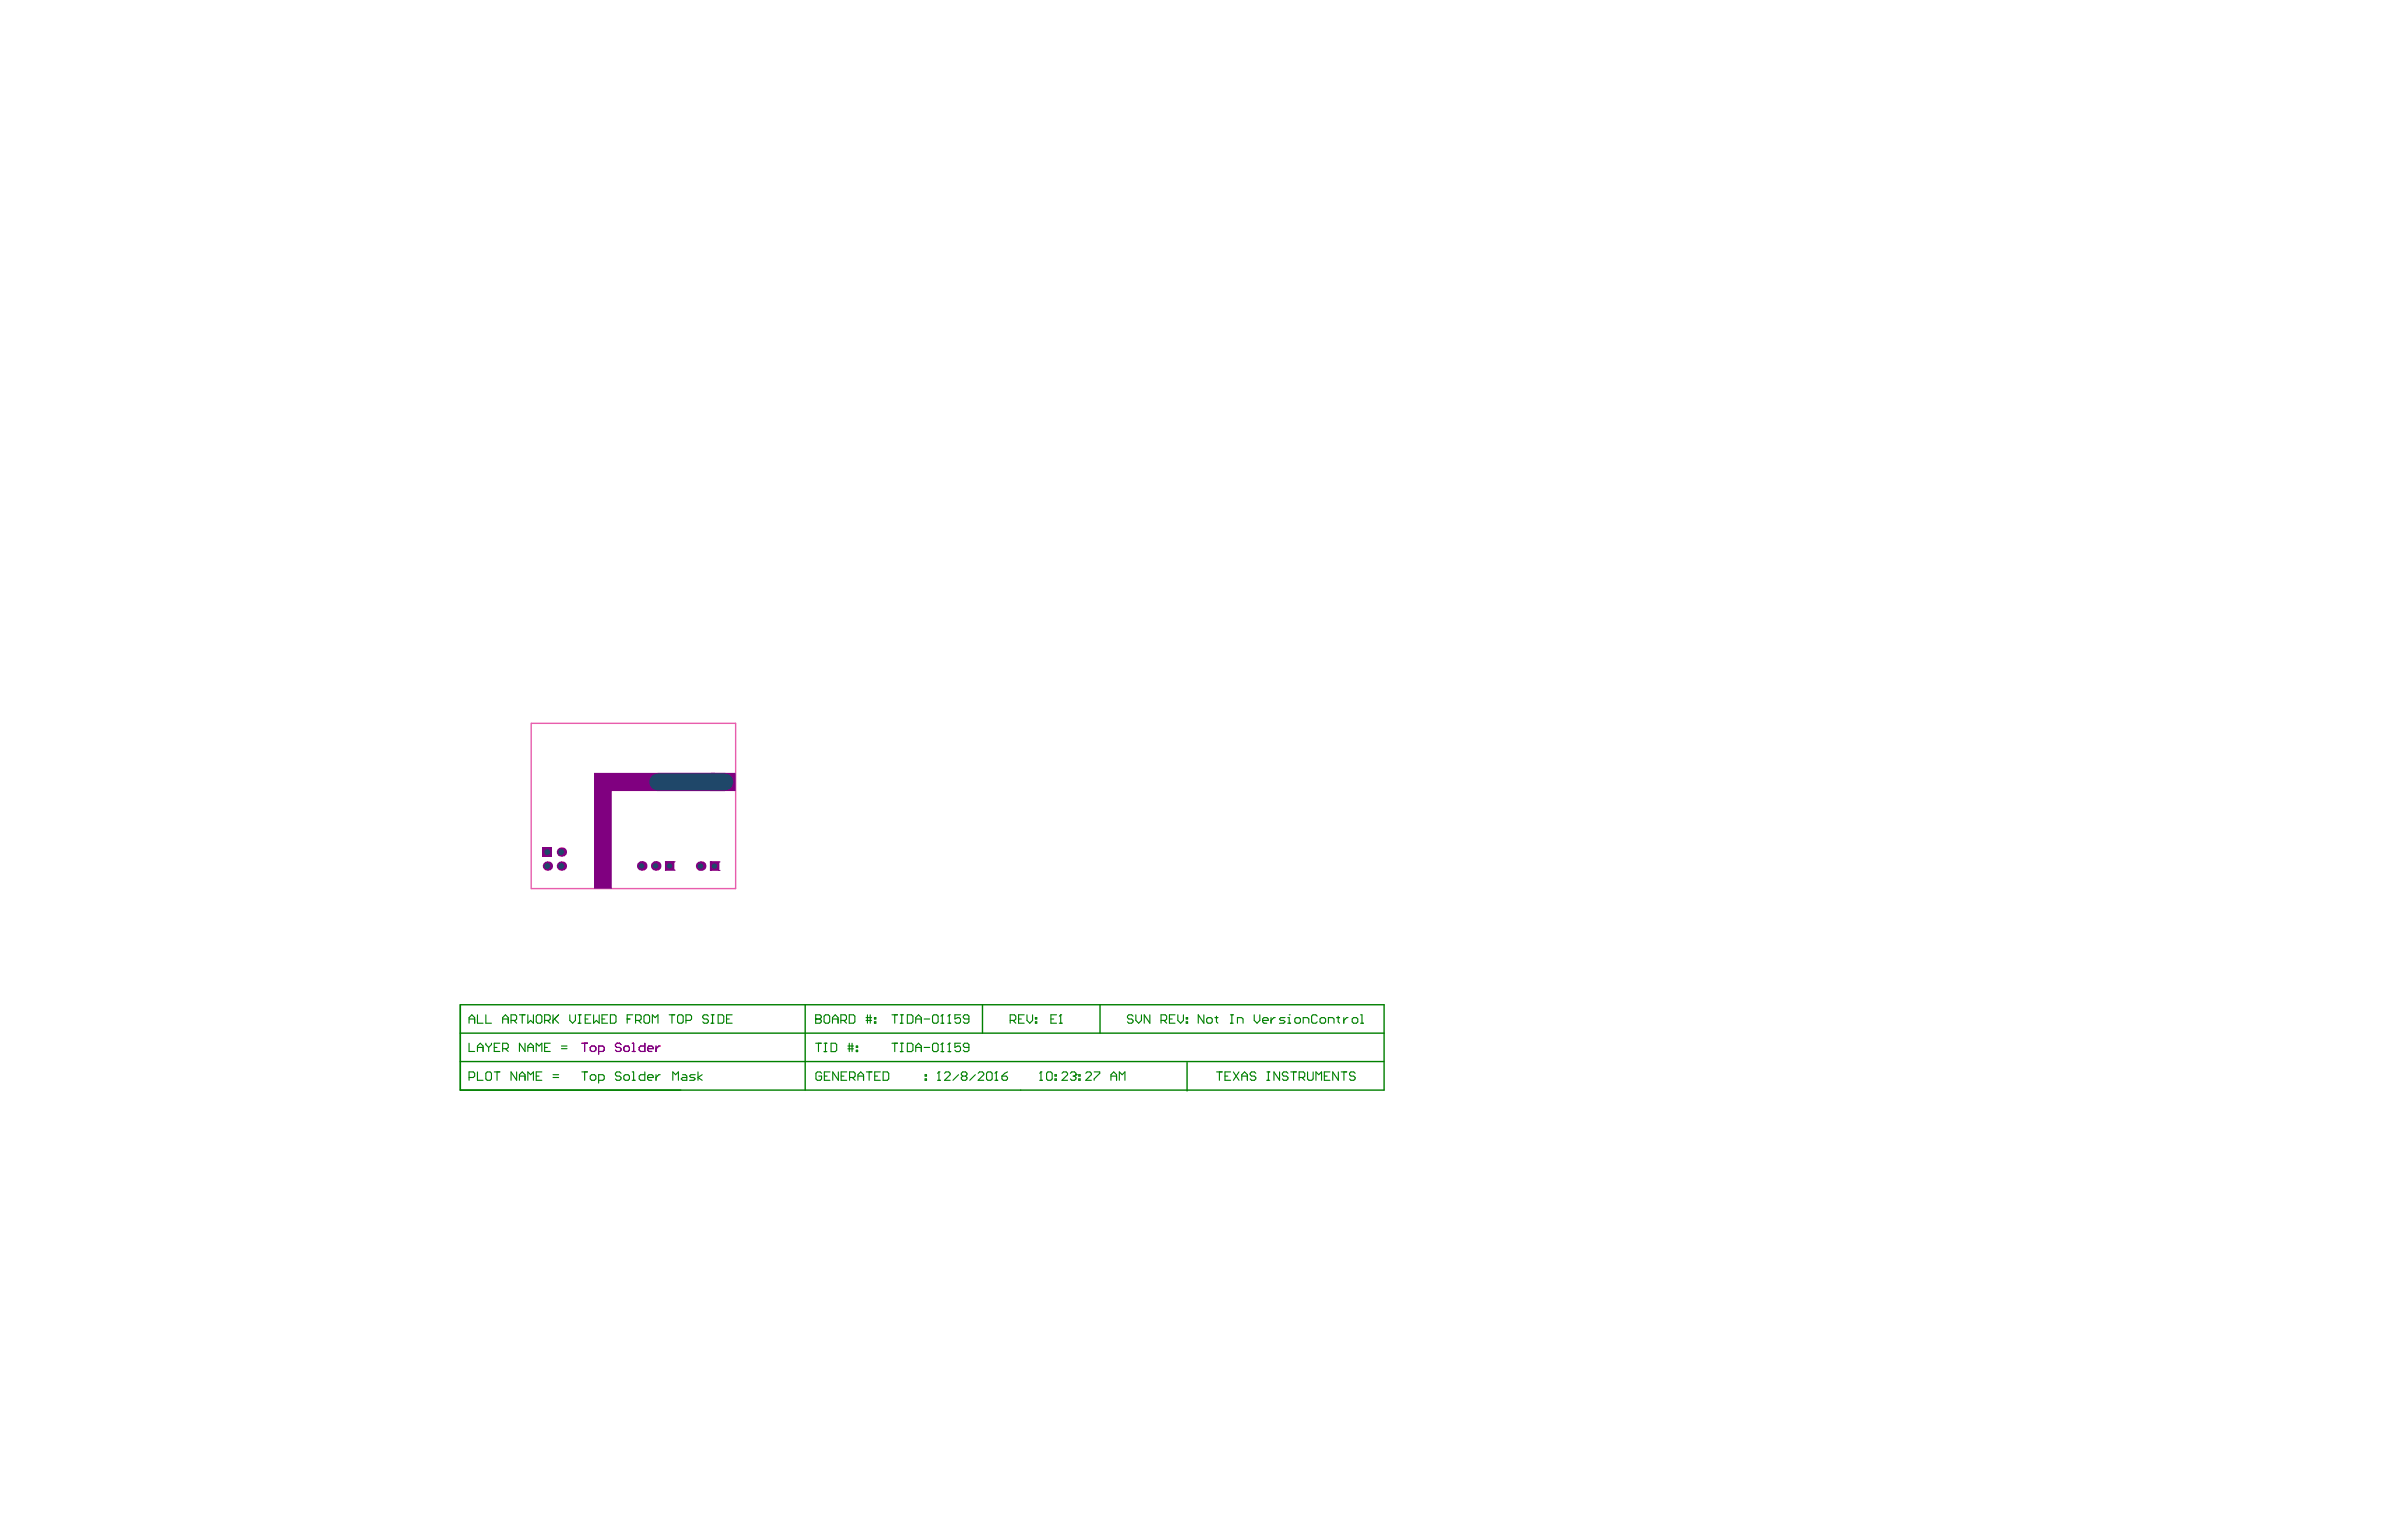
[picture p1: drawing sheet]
<svg xmlns="http://www.w3.org/2000/svg" width="432mm" height="279mm" viewBox="0 0 432 279" stroke-linecap="round" stroke-linejoin="round" font-family="sans-serif">
<path d="M96.3 131.2h37.1v29.9h-37.1z" fill="none" stroke="#e85dac" stroke-width=".25"/>
<path d="M83.4 182.2v15.5h167.5v-15.5h-167.4v15.5M83.4 192.5h167.5M83.4 187.3h167.5M146 182.2v15.5M178.1 182.2v5.1M199.4 182.2v5.1M215.2 192.7v5.1" fill="none" stroke="#008000" stroke-width=".25"/>
<g fill="none" stroke="#008000" stroke-width=".2">
<path d="M85 184.8h1M85 185.5v-1l.5-.5 .5 .5v1M85 189.2v1.5h1M85 195.4h.8l.2-.3v-.5l-.2-.2h-.8v1.5M86.6 184v1.5h1M86.6 190.7v-1l.5-.5 .5 .5v1M86.6 194.4v1.5h1M86.6 189.9h1M88.1 184v1.5h1M88.1 189.2v.2l.5 .5M88.3 194.4h.5l.3 .2v1l-.3 .3h-.5l-.2-.3v-1zM88.6 189.9v.8"/>
<path d="M89.1 189.2v.2l-.5 .5M89.6 194.4h1M89.6 189.9h.5M90.1 194.4v1.5M90.6 189.2h-1v1.5h1M91.1 184.8h1M91.1 190.1h.8l.2-.2v-.5l-.2-.2h-.8v1.5M91.1 185.5v-1l.5-.5 .5 .5v1M91.6 190.1l.5 .6M92.6 185h.8l.3-.2v-.5l-.3-.3h-.8v1.5M93.1 185l.6 .5M93.7 194.4v1.5l-1.1-1.5v1.5"/>
<path d="M94.2 184h1M94.2 195.9v-1l.5-.5 .5 .5v1M94.2 195.1h1M94.7 184v1.5M95.2 189.2v1.5l-1-1.5v1.5M95.7 184v1.5l.5-.5 .5 .5v-1.5M95.7 190.7v-1l.5-.5 .5 .5v1M95.7 195.9v-1.5l.5 .5 .5-.5v1.5M95.7 189.9h1M97.2 195.1h.5M97.2 190.7v-1.5l.5 .5 .5-.5v1.5M97.5 184h.5l.2 .3v1l-.2 .2h-.5l-.3-.2v-1z"/>
<path d="M98.2 194.4h-1v1.5h1M98.7 185h.8l.2-.2v-.5l-.2-.3h-.8v1.5M98.7 189.9h.5M99.2 185l.5 .5M99.7 189.2h-1v1.5h1M100.2 195.4h1.1M100.2 194.9h1.1M100.2 184v1.5M100.5 184.8l.8 .7M101.3 184l-1.1 1M101.8 190.1h1M101.8 189.7h1"/>
<path d="M103.3 184v1l.5 .5 .5-.5v-1M104.8 185.5h.5M104.8 184h.5M105.1 184v1.5M105.5 194.4h1M106 194.4v1.5M106.1 184.8h.5M107.1 184h-1v1.5h1M107.3 194.9h.5l.2 .2v.5l-.2 .3h-.5l-.3-.3v-.5zM107.6 184v1.5l.5-.5 .5 .5v-1.5M108.5 195.9h.8l.2-.3v-.5l-.2-.2h-.8v1.5M109.1 184.8h.5"/>
<path d="M110.1 184h-1v1.5h1M110.7 184h.7l.3 .3v1l-.3 .2h-.7zM112.6 194.6l-.3-.2h-.5l-.2 .2v.3l.2 .2h.5l.3 .3v.2l-.3 .3h-.5l-.2-.3M113.3 194.9h.5l.3 .2v.5l-.3 .3h-.5l-.2-.3v-.5zM113.7 184.8h.5M114.6 194.4h.3v1.5M114.6 195.9h.5M114.7 184h-1v1.5M115.2 185h.8l.2-.2v-.5l-.2-.3h-.8v1.5M115.7 185l.5 .5M116.9 194.4v1.5h-.8l-.2-.3v-.5l.2-.2h.8M117 184h.5l.3 .3v1l-.3 .2h-.5l-.3-.2v-1z"/>
<path d="M117.4 195.4h1v-.3l-.2-.2h-.5l-.3 .2v.5l.3 .3h.5M118.3 185.5v-1.5l.5 .5 .5-.5v1.5M118.9 194.9v1M119.7 194.9h-.3l-.5 .5M121.3 184h1M121.8 184v1.5M122 195.9v-1.5l.5 .5 .5-.5v1.5M123.1 184h.5l.2 .3v1l-.2 .2h-.5l-.3-.2v-1zM123.7 194.9h.5l.3 .2v.8h-.8l-.2-.3 .2-.2h.8M124.3 185h.8l.3-.2v-.5l-.3-.3h-.8v1.5M126 194.9h-.7l-.3 .2 .3 .3h.5l.2 .2-.2 .3h-.8M126.5 194.4v1.5"/>
<path d="M127.3 194.9l-.8 .5 .8 .5M128.4 184.3l-.2-.3h-.6l-.2 .3v.2l.2 .3h.6l.2 .2v.3l-.2 .2h-.6l-.2-.2M128.9 185.5h.5M128.9 184h.5M129.2 184v1.5M130.2 184h.7l.3 .3v1l-.3 .2h-.7zM131.7 184.8h.5M132.7 184h-1v1.5h1M147.9 184.8h.1M147.9 184h.7l.3 .3v.2l-.3 .3 .3 .2v.3l-.3 .2h-.7zM147.9 184.8h.7M147.9 189.2h1"/>
<path d="M148.4 189.2v1.5M148.9 194.6l-.2-.2h-.5l-.3 .2v1l.3 .3h.5l.2-.3v-.5h-.5M149.4 190.7h.5M149.4 189.2h.5M149.4 195.1h.5M149.6 184h.5l.3 .3v1l-.3 .2h-.5l-.2-.2v-1zM149.6 189.2v1.5M150.5 194.4h-1.1v1.5h1.1M150.7 189.2h.7l.3 .2v1l-.3 .3h-.7zM150.9 184.8h1M150.9 185.5v-1l.5-.5 .5 .5v1M152 194.4v1.5l-1-1.5v1.5"/>
<path d="M152.4 185h.8l.2-.2v-.5l-.2-.3h-.8v1.5M152.5 195.1h.5M152.9 185l.5 .5M153.5 194.4h-1v1.5h1M153.7 190.2h1M153.7 189.7h1M154 184h.7l.3 .3v1l-.3 .2h-.7zM154 189.2v1.5M154 195.4h.8l.2-.3v-.5l-.2-.2h-.8v1.5M154.5 189.2v1.5M154.5 195.4l.5 .5M155.2 190.4h.3v.3h-.3z"/>
<path d="M155.2 189.7h.3v.2h-.3zM155.5 195.1h1M155.5 195.9v-1l.5-.5 .5 .5v1M157 184.5h1M157 185h1M157 194.4h1.1M157.2 184v1.5M157.6 194.4v1.5M157.8 184v1.5M158.5 185.3h.3v.2h-.3zM158.5 184.5h.3v.3h-.3zM158.6 195.1h.5"/>
<path d="M159.6 194.4h-1v1.5h1M160.1 194.4h.8l.2 .2v1l-.2 .3h-.8zM161.7 184h1M161.7 189.2h1M162.2 184v1.5M162.2 189.2v1.5M163.2 185.5h.5M163.2 184h.5M163.2 190.7h.5M163.2 189.2h.5M163.5 184v1.5M163.5 189.2v1.5"/>
<path d="M164.5 184h.7l.3 .3v1l-.3 .2h-.7zM164.5 189.2h.7l.3 .2v1l-.3 .3h-.7zM166 184.8h1M166 189.9h1M166 185.5v-1l.5-.5 .5 .5v1M166 190.7v-1l.5-.5 .5 .5v1M167.5 184.8h1M167.5 189.9h1M167.7 195.6h.3v.3h-.3zM167.7 194.9h.3v.2h-.3zM169.3 184h.5l.3 .3v1l-.3 .2h-.5l-.3-.2v-1zM169.3 189.2h.5l.3 .2v1l-.3 .3h-.5l-.3-.3v-1z"/>
<path d="M170 195.9h.5M170.2 194.4h.1M170.2 194.4v1.5M170.2 194.4l-.2 .2M170.6 185.5h.5M170.6 190.7h.5M170.8 184h.1M170.8 189.2h.1M170.8 184v1.5M170.8 189.2v1.5M170.8 184l-.2 .3M170.8 189.2l-.2 .2"/>
<path d="M171.2 194.6l.3-.2h.5l.2 .2v.3l-1 1h1M171.8 185.5h.5M171.8 190.7h.5M172.1 184h.1M172.1 189.2h.1M172.1 184v1.5M172.1 189.2v1.5M172.1 184l-.3 .3M172.1 189.2l-.3 .2M173.8 194.9l-1.1 1M174.1 184h-1v.8l.5-.3h.3l.2 .3v.5l-.2 .2h-.5l-.3-.2M174.1 189.2h-1v.7l.8-.2 .2 .2v.5l-.2 .3h-.5l-.3-.3"/>
<path d="M174.5 195.1l-.2-.2v-.3l.2-.2h.5l.3 .2v.3l-.3 .2M174.5 195.1l-.2 .3v.2l.2 .3h.5l.3-.3v-.2l-.3-.3M174.5 195.1h.5M175.6 184.8h-.7l-.3-.3v-.2l.3-.3h.5l.2 .3v1l-.2 .2h-.5l-.3-.2M175.6 189.9h-.7l-.3-.2v-.3l.3-.2h.5l.2 .2v1l-.2 .3h-.5l-.3-.3M176.8 194.9l-1 1M177.3 194.6l.3-.2h.5l.2 .2v.3l-1 1h1M179.1 194.4h.5l.3 .2v1l-.3 .3h-.5l-.3-.3v-1zM180.4 195.9h.5M180.6 194.4h.1M180.6 194.4v1.5M180.6 194.4l-.2 .2"/>
<path d="M181.6 195.1h.8l.2 .3v.2l-.2 .3h-.5l-.3-.3zM182.6 194.4l-.5 .2-.5 .5M183.1 185h.8l.2-.2v-.5l-.2-.3h-.8v1.5M183.6 185l.5 .5M184.6 184.8h.6M185.7 184h-1.1v1.5h1.1M186.2 184v1l.5 .5 .5-.5v-1M187.7 185.3h.2v.2h-.2zM187.7 184.5h.2v.3h-.2zM188.5 195.9h.5M188.7 194.4h.1M188.7 194.4v1.5"/>
<path d="M188.7 194.4l-.2 .2M190 194.4h.5l.2 .2v1l-.2 .3h-.5l-.3-.3v-1zM190.5 184.8h.5M191.2 195.6h.3v.3h-.3zM191.2 194.9h.3v.2h-.3zM191.5 184h-1v1.5h1M192 185.5h.5M192.3 184h.1M192.3 184v1.5M192.3 184l-.3 .3M192.5 194.6l.3-.2h.5l.2 .2v.3l-1 1h1M194 194.6l.3-.2h.5l.2 .2v.3"/>
<path d="M194.5 195.1h.3M194.8 195.1l.2 .3v.2l-.2 .3h-.5l-.3-.3M195 194.9h.1M195 194.9l-.2 .2M195.6 195.6h.2v.3h-.2zM195.6 194.9h.2v.2h-.2zM196.8 194.6l.3-.2h.5l.2 .2v.3l-1 1h1M198.3 194.4h1.1v.2l-1.1 1v.3M201.4 195.1h1M201.4 195.9v-1l.5-.5 .5 .5v1M202.9 195.9v-1.5l.5 .5 .5-.5v1.5M205.4 184.3l-.3-.3h-.5l-.2 .3v.2l.2 .3h.5l.3 .2v.3l-.3 .2h-.5l-.2-.2"/>
<path d="M205.9 184v1l.5 .5 .5-.5v-1M208.4 184v1.5l-1-1.5v1.5M210.5 185h.7l.3-.2v-.5l-.3-.3h-.7v1.5M211 185l.5 .5M212 184.8h.5M213 184h-1v1.5h1M213.5 184v1l.5 .5 .5-.5v-1M215 185.3h.3v.2h-.3zM215 184.5h.3v.3h-.3zM218.2 184v1.5l-1-1.5v1.5M219 184.5h.5l.3 .3v.5l-.3 .2h-.5l-.3-.2v-.5zM220.3 184.5h.5"/>
<path d="M220.5 184.3v1l.3 .2M220.5 194.4h1.1M221 194.4v1.5M222.1 195.1h.5M223.1 185.5h.5M223.1 184h.5M223.1 194.4h-1v1.5h1M223.3 184v1.5M223.6 194.4l1 1.5M224.3 185.5v-1h.8l.2 .3v.7M224.6 194.4l-1 1.5M225.1 195.1h1"/>
<path d="M225.1 195.9v-1l.5-.5 .5 .5v1M227.4 184v1l.5 .5 .5-.5v-1M227.6 194.6l-.2-.2h-.5l-.3 .2v.3l.3 .2h.5l.2 .3v.2l-.2 .3h-.5l-.3-.3M228.9 185h1v-.2l-.3-.3h-.5l-.2 .3v.5l.2 .2h.5M229.7 194.4h.5M229.7 195.9h.5M229.9 194.4v1.5M230.4 184.5v1M231.2 184.5h-.3l-.5 .5M232 194.4v1.5l-1.1-1.5v1.5M232.9 184.5h-.7l-.3 .3 .3 .2h.5l.2 .3-.2 .2h-.8M233.5 185.5h.5"/>
<path d="M233.5 184.5h.2v1M233.5 194.6l-.3-.2h-.5l-.2 .2v.3l.2 .2h.5l.3 .3v.2l-.3 .3h-.5l-.2-.3M233.7 184h.1M234 194.4h1M234.5 194.4v1.5M235 184.5h.5l.2 .3v.5l-.2 .2h-.5l-.3-.2v-.5zM235.5 195.4h.8l.2-.3v-.5l-.2-.2h-.8v1.5M236 195.4l.5 .5M236.2 185.5v-1h.8l.3 .3v.7M237 194.4v1.2l.3 .3h.5l.2-.3v-1.2M238.5 195.9v-1.5l.6 .5 .5-.5v1.5M238.8 184.3l-.3-.3h-.5l-.2 .3v1l.2 .2h.5l.3-.2"/>
<path d="M239.5 184.5h.5l.3 .3v.5l-.3 .2h-.5l-.2-.2v-.5zM240.1 195.1h.5M240.8 185.5v-1h.8l.2 .3v.7M241.1 194.4h-1v1.5h1M242.3 184.5h.5M242.6 184.3v1l.2 .2M242.6 194.4v1.5l-1-1.5v1.5M243.1 194.4h1M243.6 184.5v1M243.6 194.4v1.5M244.4 184.5h-.3l-.5 .5M245.4 184.5h.5l.2 .3v.5l-.2 .2h-.5l-.3-.2v-.5z"/>
<path d="M245.7 194.6l-.3-.2h-.5l-.3 .2v.3l.3 .2h.5l.3 .3v.2l-.3 .3h-.5l-.3-.3M246.6 185.5h.5M246.6 184h.3v1.5"/>
</g>
<g fill="#800080">
<path d="M128.9 140.1l2.5 .1v3.2h-2.6v-3.2z"/>
<path d="M107.7 140.1h25.5l.1 .1v3.2h-22.4v17.7h-3.1l-.1-.1z"/>
</g>
<path d="M105.5 189.2h1M106 189.2v1.5M107.3 189.7h.5l.2 .2v.5l-.2 .3h-.5l-.3-.3v-.5zM108.5 190.7h.8l.2-.3v-.5l-.2-.2h-.8v1.5M112.6 189.4l-.3-.2h-.5l-.2 .2v.3l.2 .2h.5l.3 .2v.3l-.3 .3h-.5l-.2-.3M113.3 189.7h.5l.3 .2v.5l-.3 .3h-.5l-.2-.3v-.5zM114.6 189.2h.3v1.5M114.6 190.7h.5M116.9 189.2v1.5h-.8l-.2-.3v-.5l.2-.2h.8M117.4 190.1h1v-.2l-.2-.2h-.5l-.3 .2v.5l.3 .3h.5M118.9 189.7v1M119.7 189.7h-.3l-.5 .4" fill="none" stroke="#800080" stroke-width=".2"/>
<circle cx="118.9" cy="157" r=".87" fill="#800080"/>
<circle cx="118.8" cy="157" r=".49" fill="#1f4769"/>
<circle cx="127" cy="157" r=".87" fill="#800080"/>
<circle cx="127" cy="157" r=".49" fill="#1f4769"/>
<circle cx="101.8" cy="154.5" r=".85" fill="#800080"/>
<circle cx="101.7" cy="154.5" r=".54" fill="#1f4769"/>
<circle cx="101.8" cy="157" r=".85" fill="#800080"/>
<circle cx="101.7" cy="157" r=".54" fill="#1f4769"/>
<path d="M120.6 156.1h1.6v1.8h-1.6z" fill-rule="evenodd" fill="#800080"/>
<path d="M120.6 157.8h.1M120.6 156.2h.1M122.2 157.8h.1M122.2 156.2h.1" fill="none" stroke="#800080" stroke-width=".2"/>
<circle cx="121.4" cy="157" r=".49" fill="#1f4769"/>
<circle cx="116.3" cy="157" r=".87" fill="#800080"/>
<circle cx="116.3" cy="157" r=".49" fill="#1f4769"/>
<path d="M128.8 156.1h1.5v1.8h-1.5z" fill-rule="evenodd" fill="#800080"/>
<path d="M128.8 157.8h.1M128.8 156.3h.1M130.3 157.8h.1M130.3 156.3h.1" fill="none" stroke="#800080" stroke-width=".2"/>
<circle cx="129.5" cy="157" r=".49" fill="#1f4769"/>
<path d="M98.4 153.7h1.7v1.6h-1.7z" fill-rule="evenodd" fill="#800080"/>
<circle cx="99.2" cy="154.5" r=".54" fill="#1f4769"/>
<circle cx="99.2" cy="157" r=".85" fill="#800080"/>
<circle cx="99.2" cy="157" r=".54" fill="#1f4769"/>
<path d="M119.2 141.8h12.2" fill="none" stroke="#800080" stroke-width="3.3"/>
<path d="M119.2 141.8h12.2" fill="none" stroke="#1f4769" stroke-width="3"/>
</svg>
